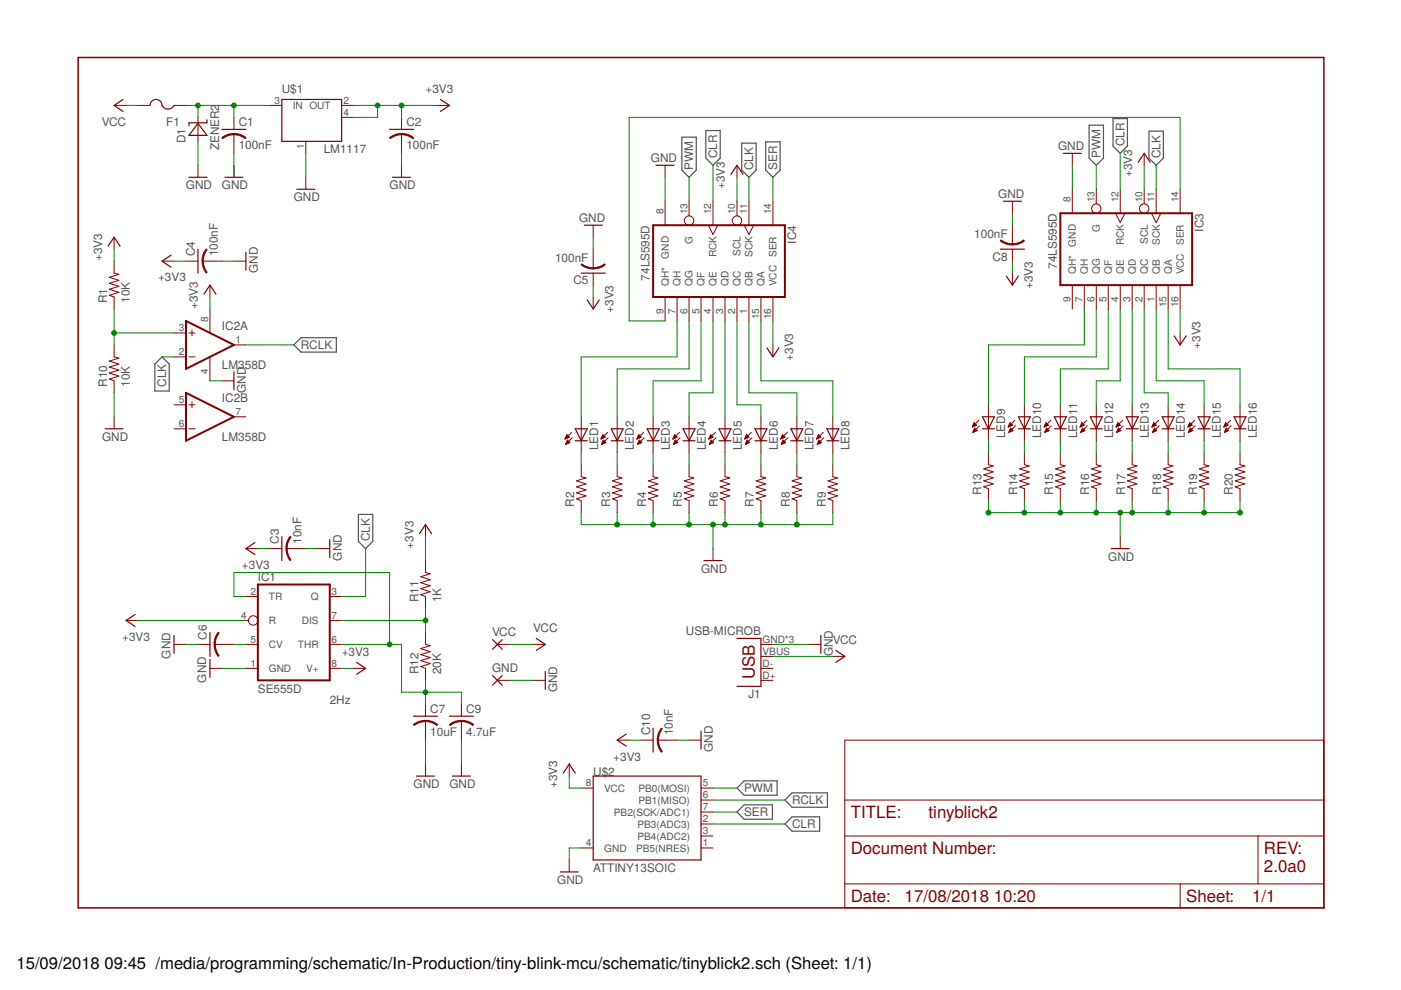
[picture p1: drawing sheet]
<svg xmlns="http://www.w3.org/2000/svg" width="297mm" height="210mm" viewBox="0 0 297 210" stroke-linecap="round" stroke-linejoin="round" font-family="sans-serif">
<defs><g id="words">
<g font-size="3.6" fill="#800000">
<text x="160.1" y="144" transform="rotate(-90 160.1 144)">USB</text>
<text x="180.4" y="173.4">TITLE:</text>
<text x="196.9" y="173.4">tinyblick2</text>
<text x="180.4" y="181.1">Document Number:</text>
<text x="268" y="184.9">2.0a0</text>
<text x="268" y="181.1">REV:</text>
<text x="180.4" y="191.2">Date:</text>
<text x="191.8" y="191.2">17/08/2018</text>
<text x="210.7" y="191.2">10:20</text>
<text x="251.5" y="191.2">Sheet:</text>
<text x="265.4" y="191.2">1/1</text>
</g>
<g font-size="3.5">
<text x="3.5" y="205.4">15/09/2018</text>
<text x="22.2" y="205.4">09:45 /media/programming/schematic/In-Production/tiny-blink-mcu/schematic/tinyblick2.sch (Sheet: 1/1)</text>
</g>
<g font-size="2.5" fill="#505050">
<text x="59.7" y="19.8">U$1</text>
<text x="90.2" y="19.8">+3V3</text>
<text x="21.6" y="26.7">VCC</text>
<text x="35.2" y="26.7">F1</text>
<text x="50.6" y="26.8">C1</text>
<text x="86.2" y="26.8">C2</text>
<text x="39.3" y="30.4" transform="rotate(-90 39.3 30.4)">D1</text>
<text x="46.5" y="31.9" transform="rotate(-90 46.5 31.9)">ZENER2</text>
<text x="50.6" y="31.6">100nF</text>
<text x="68.6" y="32.5">LM1117</text>
<text x="86.2" y="31.6">100nF</text>
<text x="138" y="34.3">GND</text>
<text x="152.1" y="33.5" transform="rotate(-90 152.1 33.5)">CLR</text>
<text x="224.3" y="31.7">GND</text>
<text x="233.3" y="33.5" transform="rotate(-90 233.3 33.5)">PWM</text>
<text x="238.4" y="31" transform="rotate(-90 238.4 31)">CLR</text>
<text x="246" y="33.5" transform="rotate(-90 246 33.5)">CLK</text>
<text x="39.4" y="40.1">GND</text>
<text x="47" y="40.1">GND</text>
<text x="82.6" y="40.1">GND</text>
<text x="147" y="36.1" transform="rotate(-90 147 36.1)">PWM</text>
<text x="153.7" y="40.1" transform="rotate(-90 153.7 40.1)">+3V3</text>
<text x="159.7" y="36.1" transform="rotate(-90 159.7 36.1)">CLK</text>
<text x="164.8" y="36.1" transform="rotate(-90 164.8 36.1)">SER</text>
<text x="211.7" y="41.9">GND</text>
<text x="240.1" y="37.6" transform="rotate(-90 240.1 37.6)">+3V3</text>
<text x="62.3" y="42.7">GND</text>
<text x="122.8" y="47">GND</text>
<text x="168.8" y="51.6" transform="rotate(-90 168.8 51.6)">IC4</text>
<text x="206.6" y="50.4">100nF</text>
<text x="255.2" y="49.1" transform="rotate(-90 255.2 49.1)">IC3</text>
<text x="21.7" y="55.4" transform="rotate(-90 21.7 55.4)">+3V3</text>
<text x="33.5" y="59.7">+3V3</text>
<text x="41.3" y="54.3" transform="rotate(-90 41.3 54.3)">C4</text>
<text x="46.2" y="54.3" transform="rotate(-90 46.2 54.3)">100nF</text>
<text x="54.7" y="57.9" transform="rotate(-90 54.7 57.9)">GND</text>
<text x="117.7" y="55.5">100nF</text>
<text x="137.7" y="59.5" transform="rotate(-90 137.7 59.5)">74LS595D</text>
<text x="210.4" y="55.2">C8</text>
<text x="224.1" y="57" transform="rotate(-90 224.1 57)">74LS595D</text>
<text x="22.7" y="64.3" transform="rotate(-90 22.7 64.3)">R1</text>
<text x="27.5" y="64.3" transform="rotate(-90 27.5 64.3)">10K</text>
<text x="42" y="65.5" transform="rotate(-90 42 65.5)">+3V3</text>
<text x="121.6" y="60.3">C5</text>
<text x="219" y="61.3" transform="rotate(-90 219 61.3)">+3V3</text>
<text x="47" y="70">IC2A</text>
<text x="130.1" y="66.3" transform="rotate(-90 130.1 66.3)">+3V3</text>
<text x="63.8" y="74">RCLK</text>
<text x="168.2" y="76.5" transform="rotate(-90 168.2 76.5)">+3V3</text>
<text x="254.5" y="74" transform="rotate(-90 254.5 74)">+3V3</text>
<text x="22.7" y="82" transform="rotate(-90 22.7 82)">R10</text>
<text x="27.5" y="82" transform="rotate(-90 27.5 82)">10K</text>
<text x="35.2" y="82" transform="rotate(-90 35.2 82)">CLK</text>
<text x="47" y="78.2">LM358D</text>
<text x="52.1" y="83.3" transform="rotate(-90 52.1 83.3)">GND</text>
<text x="47" y="85.2">IC2B</text>
<text x="21.7" y="93.5">GND</text>
<text x="47" y="93.5">LM358D</text>
<text x="126.8" y="95.5" transform="rotate(-90 126.8 95.5)">LED1</text>
<text x="134.4" y="95.5" transform="rotate(-90 134.4 95.5)">LED2</text>
<text x="142" y="95.5" transform="rotate(-90 142 95.5)">LED3</text>
<text x="149.6" y="95.5" transform="rotate(-90 149.6 95.5)">LED4</text>
<text x="157.3" y="95.5" transform="rotate(-90 157.3 95.5)">LED5</text>
<text x="164.9" y="95.5" transform="rotate(-90 164.9 95.5)">LED6</text>
<text x="172.5" y="95.5" transform="rotate(-90 172.5 95.5)">LED7</text>
<text x="180.1" y="95.5" transform="rotate(-90 180.1 95.5)">LED8</text>
<text x="213.1" y="92.9" transform="rotate(-90 213.1 92.9)">LED9</text>
<text x="220.8" y="92.9" transform="rotate(-90 220.8 92.9)">LED10</text>
<text x="228.4" y="92.9" transform="rotate(-90 228.4 92.9)">LED11</text>
<text x="236" y="92.9" transform="rotate(-90 236 92.9)">LED12</text>
<text x="243.6" y="92.9" transform="rotate(-90 243.6 92.9)">LED13</text>
<text x="251.2" y="92.9" transform="rotate(-90 251.2 92.9)">LED14</text>
<text x="258.8" y="92.9" transform="rotate(-90 258.8 92.9)">LED15</text>
<text x="266.5" y="92.9" transform="rotate(-90 266.5 92.9)">LED16</text>
<text x="121.7" y="107.4" transform="rotate(-90 121.7 107.4)">R2</text>
<text x="129.4" y="107.4" transform="rotate(-90 129.4 107.4)">R3</text>
<text x="137" y="107.4" transform="rotate(-90 137 107.4)">R4</text>
<text x="144.6" y="107.4" transform="rotate(-90 144.6 107.4)">R5</text>
<text x="152.2" y="107.4" transform="rotate(-90 152.2 107.4)">R6</text>
<text x="159.8" y="107.4" transform="rotate(-90 159.8 107.4)">R7</text>
<text x="167.4" y="107.4" transform="rotate(-90 167.4 107.4)">R8</text>
<text x="175.1" y="107.4" transform="rotate(-90 175.1 107.4)">R9</text>
<text x="208.1" y="104.9" transform="rotate(-90 208.1 104.9)">R13</text>
<text x="215.7" y="104.9" transform="rotate(-90 215.7 104.9)">R14</text>
<text x="223.3" y="104.9" transform="rotate(-90 223.3 104.9)">R15</text>
<text x="230.9" y="104.9" transform="rotate(-90 230.9 104.9)">R16</text>
<text x="238.6" y="104.9" transform="rotate(-90 238.6 104.9)">R17</text>
<text x="246.2" y="104.9" transform="rotate(-90 246.2 104.9)">R18</text>
<text x="253.8" y="104.9" transform="rotate(-90 253.8 104.9)">R19</text>
<text x="261.4" y="104.9" transform="rotate(-90 261.4 104.9)">R20</text>
<text x="59.1" y="115.3" transform="rotate(-90 59.1 115.3)">C3</text>
<text x="63.9" y="115.3" transform="rotate(-90 63.9 115.3)">10nF</text>
<text x="72.4" y="118.8" transform="rotate(-90 72.4 118.8)">GND</text>
<text x="78.4" y="114.8" transform="rotate(-90 78.4 114.8)">CLK</text>
<text x="87.7" y="116.3" transform="rotate(-90 87.7 116.3)">+3V3</text>
<text x="235" y="118.8">GND</text>
<text x="51.3" y="120.6">+3V3</text>
<text x="54.7" y="123.2">IC1</text>
<text x="148.6" y="121.4">GND</text>
<text x="88.7" y="127.7" transform="rotate(-90 88.7 127.7)">R11</text>
<text x="93.5" y="127.7" transform="rotate(-90 93.5 127.7)">1K</text>
<text x="25.9" y="135.9">+3V3</text>
<text x="43.9" y="135.6" transform="rotate(-90 43.9 135.6)">C6</text>
<text x="104.3" y="134.8">VCC</text>
<text x="113.1" y="134.1">VCC</text>
<text x="145.4" y="134.6">USB-MICROB</text>
<text x="176.6" y="136.6">VCC</text>
<text x="36.1" y="139.6" transform="rotate(-90 36.1 139.6)">GND</text>
<text x="72.4" y="139.2">+3V3</text>
<text x="88.7" y="143" transform="rotate(-90 88.7 143)">R12</text>
<text x="93.5" y="143" transform="rotate(-90 93.5 143)">20K</text>
<text x="104.3" y="142.4">GND</text>
<text x="176.6" y="139.2" transform="rotate(-90 176.6 139.2)">GND</text>
<text x="43.7" y="144.7" transform="rotate(-90 43.7 144.7)">GND</text>
<text x="54.7" y="146.9">SE555D</text>
<text x="69.9" y="149.3">2Hz</text>
<text x="118.2" y="146.8" transform="rotate(-90 118.2 146.8)">GND</text>
<text x="158.7" y="147.9">J1</text>
<text x="91.2" y="151.2">C7</text>
<text x="98.9" y="151.2">C9</text>
<text x="137.8" y="155.9" transform="rotate(-90 137.8 155.9)">C10</text>
<text x="142.7" y="155.9" transform="rotate(-90 142.7 155.9)">10nF</text>
<text x="91.2" y="156">10uF</text>
<text x="98.9" y="156">4.7uF</text>
<text x="130" y="161.3">+3V3</text>
<text x="151.2" y="159.5" transform="rotate(-90 151.2 159.5)">GND</text>
<text x="87.7" y="167.1">GND</text>
<text x="95.3" y="167.1">GND</text>
<text x="118.2" y="167.1" transform="rotate(-90 118.2 167.1)">+3V3</text>
<text x="125.8" y="164.6">U$2</text>
<text x="157.8" y="168">PWM</text>
<text x="157.8" y="173.1">SER</text>
<text x="167.9" y="170.5">RCLK</text>
<text x="167.9" y="175.6">CLR</text>
<text x="125.8" y="184.9">ATTINY13SOIC</text>
<text x="118.2" y="187.4">GND</text>
</g>
<g font-size="2.1" fill="#505050">
<text x="58.2" y="22">3</text>
<text x="62.1" y="23.1">IN OUT</text>
<text x="72.8" y="22">2</text>
<text x="72.8" y="24.5">4</text>
<text x="64.5" y="31.5" transform="rotate(-90 64.5 31.5)">1</text>
<text x="140.7" y="45.4" transform="rotate(-90 140.7 45.4)">8</text>
<text x="145.7" y="45.4" transform="rotate(-90 145.7 45.4)">13</text>
<text x="150.8" y="45.4" transform="rotate(-90 150.8 45.4)">12</text>
<text x="155.9" y="45.4" transform="rotate(-90 155.9 45.4)">10</text>
<text x="158.4" y="45.4" transform="rotate(-90 158.4 45.4)">11</text>
<text x="163.5" y="45.4" transform="rotate(-90 163.5 45.4)">14</text>
<text x="227" y="42.9" transform="rotate(-90 227 42.9)">8</text>
<text x="232.1" y="42.9" transform="rotate(-90 232.1 42.9)">13</text>
<text x="237.2" y="42.9" transform="rotate(-90 237.2 42.9)">12</text>
<text x="242.2" y="42.9" transform="rotate(-90 242.2 42.9)">10</text>
<text x="244.8" y="42.9" transform="rotate(-90 244.8 42.9)">11</text>
<text x="249.9" y="42.9" transform="rotate(-90 249.9 42.9)">14</text>
<text x="146.9" y="51.8" transform="rotate(-90 146.9 51.8)">G</text>
<text x="228.1" y="52.3" transform="rotate(-90 228.1 52.3)">GND</text>
<text x="233.2" y="49.2" transform="rotate(-90 233.2 49.2)">G</text>
<text x="238.3" y="52" transform="rotate(-90 238.3 52)">RCK</text>
<text x="243.4" y="51.7" transform="rotate(-90 243.4 51.7)">SCL</text>
<text x="245.9" y="51.9" transform="rotate(-90 245.9 51.9)">SCK</text>
<text x="251" y="51.9" transform="rotate(-90 251 51.9)">SER</text>
<text x="141.8" y="54.8" transform="rotate(-90 141.8 54.8)">GND</text>
<text x="151.9" y="54.5" transform="rotate(-90 151.9 54.5)">RCK</text>
<text x="157" y="54.2" transform="rotate(-90 157 54.2)">SCL</text>
<text x="159.6" y="54.5" transform="rotate(-90 159.6 54.5)">SCK</text>
<text x="164.6" y="54.5" transform="rotate(-90 164.6 54.5)">SER</text>
<text x="228.1" y="58.1" transform="rotate(-90 228.1 58.1)">QH*</text>
<text x="230.7" y="58.1" transform="rotate(-90 230.7 58.1)">QH</text>
<text x="233.2" y="58.1" transform="rotate(-90 233.2 58.1)">QG</text>
<text x="235.7" y="58.1" transform="rotate(-90 235.7 58.1)">QF</text>
<text x="238.3" y="58.1" transform="rotate(-90 238.3 58.1)">QE</text>
<text x="240.8" y="58.1" transform="rotate(-90 240.8 58.1)">QD</text>
<text x="243.4" y="58.1" transform="rotate(-90 243.4 58.1)">QC</text>
<text x="245.9" y="58.1" transform="rotate(-90 245.9 58.1)">QB</text>
<text x="248.4" y="58.1" transform="rotate(-90 248.4 58.1)">QA</text>
<text x="251" y="58.1" transform="rotate(-90 251 58.1)">VCC</text>
<text x="141.8" y="60.6" transform="rotate(-90 141.8 60.6)">QH*</text>
<text x="144.3" y="60.6" transform="rotate(-90 144.3 60.6)">QH</text>
<text x="146.9" y="60.6" transform="rotate(-90 146.9 60.6)">QG</text>
<text x="149.4" y="60.6" transform="rotate(-90 149.4 60.6)">QF</text>
<text x="151.9" y="60.6" transform="rotate(-90 151.9 60.6)">QE</text>
<text x="154.5" y="60.6" transform="rotate(-90 154.5 60.6)">QD</text>
<text x="157" y="60.6" transform="rotate(-90 157 60.6)">QC</text>
<text x="159.5" y="60.6" transform="rotate(-90 159.5 60.6)">QB</text>
<text x="162.1" y="60.6" transform="rotate(-90 162.1 60.6)">QA</text>
<text x="164.6" y="60.6" transform="rotate(-90 164.6 60.6)">VCC</text>
<text x="227" y="64" transform="rotate(-90 227 64)">9</text>
<text x="229.5" y="64" transform="rotate(-90 229.5 64)">7</text>
<text x="232.1" y="64" transform="rotate(-90 232.1 64)">6</text>
<text x="234.6" y="64" transform="rotate(-90 234.6 64)">5</text>
<text x="237.2" y="64" transform="rotate(-90 237.2 64)">4</text>
<text x="239.7" y="64" transform="rotate(-90 239.7 64)">3</text>
<text x="242.2" y="64" transform="rotate(-90 242.2 64)">2</text>
<text x="244.8" y="64" transform="rotate(-90 244.8 64)">1</text>
<text x="247.3" y="65.1" transform="rotate(-90 247.3 65.1)">15</text>
<text x="249.9" y="65.1" transform="rotate(-90 249.9 65.1)">16</text>
<text x="37.9" y="70.2">3</text>
<text x="44.2" y="68.3" transform="rotate(-90 44.2 68.3)">8</text>
<text x="140.7" y="66.5" transform="rotate(-90 140.7 66.5)">9</text>
<text x="143.2" y="66.5" transform="rotate(-90 143.2 66.5)">7</text>
<text x="145.7" y="66.5" transform="rotate(-90 145.7 66.5)">6</text>
<text x="148.3" y="66.5" transform="rotate(-90 148.3 66.5)">5</text>
<text x="150.8" y="66.5" transform="rotate(-90 150.8 66.5)">4</text>
<text x="153.4" y="66.5" transform="rotate(-90 153.4 66.5)">3</text>
<text x="155.9" y="66.5" transform="rotate(-90 155.9 66.5)">2</text>
<text x="158.4" y="66.5" transform="rotate(-90 158.4 66.5)">1</text>
<text x="161" y="67.7" transform="rotate(-90 161 67.7)">15</text>
<text x="163.5" y="67.7" transform="rotate(-90 163.5 67.7)">16</text>
<text x="37.9" y="75.3">2</text>
<text x="49.9" y="72.8">1</text>
<text x="44.2" y="79.2" transform="rotate(-90 44.2 79.2)">4</text>
<text x="37.9" y="85.5">5</text>
<text x="49.9" y="88">7</text>
<text x="37.9" y="90.6">6</text>
<text x="51.1" y="131.2">4</text>
<text x="53.1" y="126.1">2</text>
<text x="57" y="127.2">TR</text>
<text x="65.9" y="127.2">Q</text>
<text x="70.3" y="126.1">3</text>
<text x="70.3" y="131.2">7</text>
<text x="53.1" y="136.3">5</text>
<text x="57" y="132.3">R</text>
<text x="57" y="137.4">CV</text>
<text x="63.2" y="137.4">THR</text>
<text x="64" y="132.3">DIS</text>
<text x="70.3" y="136.3">6</text>
<text x="161.7" y="136.3">GND*3</text>
<text x="53.1" y="141.3">1</text>
<text x="57" y="142.5">GND</text>
<text x="64.9" y="142.5">V+</text>
<text x="70.3" y="141.3">8</text>
<text x="161.7" y="143.9">D+</text>
<text x="161.7" y="141.3">D-</text>
<text x="161.7" y="138.8">VBUS</text>
<text x="124.2" y="166.7">8</text>
<text x="128.1" y="167.9">VCC</text>
<text x="135.4" y="167.9">PB0(MOSI)</text>
<text x="149" y="166.7">5</text>
<text x="130.2" y="172.9">PB2(SCK/ADC1)</text>
<text x="135.4" y="170.4">PB1(MISO)</text>
<text x="149" y="169.3">6</text>
<text x="149" y="171.8">7</text>
<text x="124.2" y="179.4">4</text>
<text x="135.1" y="175.5">PB3(ADC3)</text>
<text x="135.1" y="178">PB4(ADC2)</text>
<text x="149" y="179.4">1</text>
<text x="149" y="174.4">2</text>
<text x="149" y="176.9">3</text>
<text x="128.1" y="180.6">GND</text>
<text x="134.9" y="180.6">PB5(NRES)</text>
</g>
</g></defs>
<g fill="none" stroke="#505050" stroke-width=".25">
<path d="M144.6 29.1h3v7l-1.5 1.5-1.5-1.5zM149.6 27.7h3.1v5.8l-1.5 1.6-1.6-1.6zM157.3 30.4h3v5.7l-1.5 1.5-1.5-1.5zM162.3 30.1h3.1v6l-1.5 1.5-1.6-1.5zM230.9 26.5h3.1v7l-1.6 1.6-1.5-1.6zM236 25.1h3v5.9l-1.5 1.5-1.5-1.5zM243.6 27.8h3.1v5.7l-1.6 1.6-1.5-1.6zM34.4 75.7l1.5 1.5v5.7h-3.1v-5.7zM62.3 73.1l1.5-1.5h7.5v3.1h-7.5zM76 109.1h3v5.7l-1.5 1.5-1.5-1.5zM156.3 172.2l1.5-1.6h6v3.1h-6zM156.3 167.1l1.5-1.5h7v3h-7z"/>
<path d="M166.4 169.6l1.5-1.5h7.5v3.1h-7.5zM166.4 174.7l1.5-1.5h5.9v3h-5.9z"/>
</g>
<path d="M138.5 47.8h27.9v15.2h-27.9zM224.8 45.2h28v15.3h-28zM39.4 68.1l10.2 5-10.2 5.1zM39.4 83.3l10.2 5.1-10.2 5.1zM54.7 123.9h15.2v20.4h-15.2z" fill="none" stroke="#800000" stroke-width=".42"/>
<g fill="none" stroke="#800000" stroke-width=".21">
<path d="M24.2 22.4h2.5M29.3 22.4h2.5M36.9 22.4h2.5M42 24.9v5.1M42 35.1v2.5M49.6 24.9v2.5M49.6 28.4v4.1M49.6 35.1v2.5M57.2 22.4h2.6M64.8 30v2.5M64.8 37.6v2.5M72.4 22.4h2.6"/>
<path d="M72.4 24.9h2.6M85.1 24.9v2.5M85.1 28.4v4.1M85.1 35.1v2.5M92.8 22.4h2.5M141 35.1v2.5M156.3 35.1v2.5M227.4 32.5v2.6M242.6 32.5v2.6M24.2 55.4v2.5l1 .3-2 .6 2 .6-2 .7 2 .6-2 .6 2 .7-2 .6 1 .4v2.5M24.2 50.3v2.5M34.4 55.4h2.5"/>
<path d="M39.4 55.4h2.6M43 55.4h4.1M49.6 55.4h2.5M125.8 47.8v2.5M125.8 52.8v4.1M125.8 57.9v2.6M141 42.7v5.1M146.1 42.7v3.1M150.2 47.8l1 1.9 1-1.9M151.2 42.7v5.1M156.3 42.7v3.1M157.8 47.8l1 1.9 1-1.9"/>
<path d="M158.8 42.7v5.1M163.9 42.7v5.1M214.7 42.7v2.5M214.7 47.8v4M214.7 52.8v2.6M214.7 57.9v2.6M227.4 40.1v5.1M232.4 40.1v3.1M236.5 45.2l1 2 1-2M237.5 40.1v5.1M242.6 40.1v3.1M244.1 45.2l1 2 1-2"/>
<path d="M245.1 40.1v5.1M250.2 40.1v5.1M24.2 73.1v2.6l1 .2-2 .7 2 .6-2 .6 2 .7-2 .6 2 .6-2 .7 1 .4v2.5M36.9 70.6h2.5M36.9 75.7h2.5M40.1 70.6h1.2M40.1 75.7h1.2M40.7 70v1.2M44.5 60.5v2.5M44.5 65.5v5.1M44.5 75.7v5.1M49.6 73.1h2.5"/>
<path d="M125.8 63v2.5M141 63v5.1M143.6 63v5.1M146.1 63v5.1M148.6 63v5.1M151.2 63v5.1M153.7 63v5.1M156.3 63v5.1M158.8 63v5.1M161.3 63v5.1M163.9 63v5.1M163.9 73.1v2.6"/>
<path d="M227.4 60.5v5M229.9 60.5v5M232.4 60.5v5M235 60.5v5M237.5 60.5v5M240.1 60.5v5M242.6 60.5v5M245.1 60.5v5M247.7 60.5v5M250.2 60.5v5M250.2 70.6v2.5M24.2 88.4v2.5"/>
<path d="M36.9 85.8h2.5M36.9 90.9h2.5M40.1 85.8h1.2M40.1 90.9h1.2M40.7 85.2v1.3M47.1 80.8h2.5M49.6 88.4h2.5M119.8 93.1h.1M119.9 92.9h.2M119.9 92.8h.5M120 94.1h.1M120 92.7h.7"/>
<path d="M120 92.6h.6M120 94h.4M120.1 93.9h.5M120.1 92.5h.4M120.1 92.3h.2M120.1 93.8h.7M120.2 92.2h.1M120.2 93.7h.4M120.2 93.5h.3M120.3 93.4h.1M120.3 93.3l.5 .5-.9 .4zM120.7 92.7l-.5-.5-.4 .9"/>
<path d="M120.7 92.7l-.9 .4M121.2 91.7l-1.4 1.4M121.3 92.8l-1.4 1.4M123.2 88.4v7.6M123.2 98.5v2.6l1 .2-2 .7 2 .6-2 .6 2 .7-2 .6 2 .6-2 .7 1 .4v2.5M127.4 93.1h.1M127.5 92.9h.2M127.5 92.8h.5M127.6 94.1h.1M127.6 92.7h.7M127.6 92.6h.6M127.6 94h.4"/>
<path d="M127.7 92.5h.4M127.7 93.9h.6M127.7 92.3h.3M127.7 93.8h.7M127.8 92.2h.1M127.8 93.7h.5M127.8 92.2l.5 .5-.9 .4zM127.8 93.5h.3M127.9 93.4h.1M127.9 93.3l.5 .5-.8 .4zM128.8 91.7l-1.4 1.4M128.9 92.8l-1.3 1.4"/>
<path d="M130.9 88.4v7.6M130.9 98.5v2.6l1 .2-2.1 .7 2.1 .6-2.1 .6 2.1 .7-2.1 .6 2.1 .6-2.1 .7 1.1 .4v2.5M135 93.1h.1M135.1 92.9h.2M135.1 92.8h.5M135.2 94.1h.1M135.2 92.7h.7M135.3 92.6h.5M135.3 94h.3M135.3 92.5h.4M135.3 93.9h.6M135.4 92.3h.2"/>
<path d="M135.4 93.8h.6M135.4 92.2h.1M135.4 93.7h.5M135.4 92.2l.5 .5-.9 .4zM135.5 93.5h.3M135.5 93.4h.2M135.6 93.3l.5 .5-.9 .4zM136.4 91.7l-1.4 1.4M136.6 92.8l-1.4 1.4M138.5 88.4v7.6M138.5 98.5v2.6l1 .2-2 .7 2 .6-2 .6 2 .7-2 .6 2 .6-2 .7 1 .4v2.5M142.7 93.1h.1"/>
<path d="M142.7 92.9h.3M142.8 92.8h.5M142.8 92.7h.7M142.8 94.1h.1M142.9 92.6h.5M142.9 94h.3M142.9 92.5h.4M142.9 93.9h.6M143 92.3h.2M143 93.8h.6M143 92.2h.1M143 93.7h.5"/>
<path d="M143.1 93.5h.3M143.1 93.4h.2M143.2 93.3l.5 .5-.9 .4zM143.6 92.7l-.6-.5-.3 .9M143.6 92.7l-.9 .4M144.1 91.7l-1.4 1.4M144.2 92.8l-1.4 1.4M146.1 88.4v7.6M146.1 98.5v2.6l1 .2-2 .7 2 .6-2 .6 2 .7-2 .6 2 .6-2 .7 1 .4v2.5M150.3 93.1h.1M150.3 92.9h.3M150.4 92.8h.5"/>
<path d="M150.4 92.7h.8M150.4 94.1h.2M150.5 92.6h.6M150.5 94h.4M150.5 92.5h.4M150.5 93.9h.6M150.6 92.3h.2M150.6 93.8h.7M150.6 92.2h.1M150.6 93.7h.5M150.7 93.5h.3M150.7 93.4h.2"/>
<path d="M150.8 93.3l.5 .5-.9 .4zM151.2 92.7l-.5-.5-.4 .9M151.2 92.7l-.9 .4M151.7 91.7l-1.4 1.4M151.8 92.8l-1.4 1.4M153.7 98.5v2.6l1 .2-2 .7 2 .6-2 .6 2 .7-2 .6 2 .6-2 .7 1 .4v2.5M153.7 88.4v7.6M157.9 93.1h.1M157.9 92.9h.3M158 92.8h.5M158.1 92.7h.7M158.1 94.1h.1"/>
<path d="M158.1 92.6h.6M158.1 94h.4M158.2 92.5h.4M158.2 93.9h.5M158.2 93.8h.7M158.2 92.3h.2M158.3 92.2h.1M158.3 93.7h.4M158.3 92.2l.5 .5-.9 .4zM158.3 93.5h.3M158.4 93.4h.1M158.4 93.3l.5 .5-.9 .4z"/>
<path d="M159.3 91.7l-1.4 1.4M159.4 92.8l-1.4 1.4M161.3 88.4v7.6M161.3 98.5v2.6l1 .2-2 .7 2 .6-2 .6 2 .7-2 .6 2 .6-2 .7 1 .4v2.5M165.5 93.1h.1M165.6 92.9h.2M165.6 92.8h.5M165.7 92.7h.7M165.7 94.1h.1M165.7 92.6h.6M165.7 94h.4M165.8 92.5h.4"/>
<path d="M165.8 93.9h.6M165.8 93.8h.7M165.8 92.3h.3M165.9 92.2h.1M165.9 93.7h.5M165.9 92.2l.5 .5-.9 .4zM165.9 93.5h.3M166 93.4h.1M166 93.3l.5 .5-.8 .4zM166.9 91.7l-1.4 1.4M167 92.8l-1.3 1.4M169 88.4v7.6"/>
<path d="M169 98.5v2.6l1 .2-2.1 .7 2.1 .6-2.1 .6 2.1 .7-2.1 .6 2.1 .6-2.1 .7 1.1 .4v2.5M173.1 93.1h.1M173.2 92.9h.2M173.2 92.8h.5M173.3 92.7h.7M173.3 94.1h.1M173.3 94h.4M173.4 92.6h.5M173.4 92.5h.4M173.4 93.9h.6M173.4 93.8h.7M173.5 92.3h.2"/>
<path d="M173.5 92.2h.1M173.5 93.7h.5M173.5 93.5h.4M173.6 93.4h.1M173.7 93.3l.5 .5-.9 .4zM174 92.7l-.5-.5-.4 .9M174 92.7l-.9 .4M174.5 91.7l-1.4 1.4M174.7 92.8l-1.4 1.4M176.6 88.4v7.6M176.6 98.5v2.6l1 .2-2 .7 2 .6-2 .6 2 .7-2 .6 2 .6-2 .7 1 .4v2.5M206.1 90.5h.1"/>
<path d="M206.2 90.4h.2M206.2 90.3h.5M206.3 90.2h.7M206.3 91.6h.1M206.4 90h.5M206.4 91.5h.3M206.4 89.9h.4M206.4 91.4h.6M206.5 89.8h.2M206.5 91.2h.6M206.5 91.1h.5M206.5 89.6l.5 .5-.9 .4z"/>
<path d="M206.5 89.7h.1M206.6 91h.3M206.6 90.9h.2M206.7 90.8l.5 .5-.9 .4zM207.5 89.1l-1.4 1.4M207.7 90.3l-1.4 1.4M209.6 85.8v7.7M209.6 96v2.5l1 .3-2 .6 2 .7-2 .6 2 .6-2 .7 2 .6-2 .6 1 .4v2.6M213.8 90.5h.1M213.8 90.4h.3M213.9 90.3h.4M213.9 90.2h.7"/>
<path d="M213.9 91.6h.1M214 90h.5M214 91.5h.3M214 91.4h.6M214 89.9h.4M214.1 89.8h.2M214.1 91.2h.6M214.1 91.1h.5M214.1 89.7h.1M214.1 89.6l.6 .5-.9 .4zM214.2 91h.3M214.2 90.9h.2"/>
<path d="M214.3 90.8l.5 .5-.9 .4zM215.2 89.1l-1.4 1.4M215.3 90.3l-1.4 1.4M217.2 85.8v7.7M217.2 96v2.5l1 .3-2 .6 2 .7-2 .6 2 .6-2 .7 2 .6-2 .6 1 .4v2.6M221.4 90.5h.1M221.4 90.4h.3M221.5 90.3h.5M221.6 90.2h.6M221.6 91.6h.1M221.6 90h.6M221.6 91.5h.3"/>
<path d="M221.6 91.4h.6M221.7 89.9h.4M221.7 89.8h.2M221.7 91.2h.7M221.7 89.7h.1M221.7 91.1h.5M221.8 91h.3M221.8 90.9h.2M221.9 90.8l.5 .5-.9 .4zM222.3 90.1l-.5-.5-.4 .9M222.3 90.1l-.9 .4M222.8 89.1l-1.4 1.4"/>
<path d="M222.9 90.3l-1.4 1.4M224.8 85.8v7.7M224.8 96v2.5l1 .3-2 .6 2 .7-2 .6 2 .6-2 .7 2 .6-2 .6 1 .4v2.6M229 90.5h.1M229.1 90.4h.2M229.1 90.3h.5M229.2 91.6h.1M229.2 90.2h.6M229.2 90h.6M229.2 91.5h.4M229.3 89.9h.4M229.3 91.4h.5"/>
<path d="M229.3 89.8h.3M229.3 91.2h.7M229.4 89.7h.1M229.4 91.1h.5M229.4 89.6l.5 .5-.9 .4zM229.4 91h.3M229.5 90.9h.1M229.5 90.8l.5 .5-.9 .4zM230.4 89.1l-1.4 1.4M230.5 90.3l-1.4 1.4M232.4 85.8v7.7M232.4 96v2.5l1 .3-2 .6 2 .7-2 .6 2 .6-2 .7 2 .6-2 .6 1 .4v2.6"/>
<path d="M236.6 90.5h.1M236.7 90.4h.2M236.7 90.3h.5M236.8 91.6h.1M236.8 90.2h.7M236.8 90h.6M236.8 91.5h.4M236.9 89.9h.4M236.9 91.4h.5M236.9 89.8h.3M236.9 91.2h.7M237 89.7h.1"/>
<path d="M237 91.1h.5M237 89.6l.5 .5-.9 .4zM237 91h.4M237.1 90.9h.1M237.6 91.3l-.5-.5-.4 .9M237.6 91.3l-.9 .4M238 89.1l-1.4 1.4M238.1 90.3l-1.4 1.4M240.1 85.8v7.7M240.1 96v2.5l1 .3-2.1 .6 2.1 .7-2.1 .6 2.1 .6-2.1 .7 2.1 .6-2.1 .6 1.1 .4v2.6M244.2 90.5h.1M244.3 90.4h.2"/>
<path d="M244.3 90.3h.5M244.4 90.2h.7M244.4 91.6h.1M244.5 90h.5M244.5 91.5h.3M244.5 89.9h.4M244.5 91.4h.6M244.6 89.8h.2M244.6 91.2h.6M244.6 89.7h.1M244.6 91.1h.5M244.6 89.6l.5 .5-.9 .4z"/>
<path d="M244.7 91h.3M244.7 90.9h.2M244.8 90.8l.5 .5-.9 .4zM245.6 89.1l-1.4 1.4M245.8 90.3l-1.4 1.4M247.7 85.8v7.7M247.7 96v2.5l1 .3-2 .6 2 .7-2 .6 2 .6-2 .7 2 .6-2 .6 1 .4v2.6M251.9 90.5h.1M251.9 90.4h.3M252 90.3h.4M252 90.2h.7M252 91.6h.1"/>
<path d="M252.1 90h.5M252.1 91.5h.3M252.1 89.9h.4M252.1 91.4h.6M252.2 89.8h.2M252.2 91.2h.6M252.2 89.7h.1M252.2 91.1h.5M252.3 91h.3M252.3 90.9h.2M252.4 90.8l.5 .5-.9 .4zM252.8 90.1l-.6-.5-.3 .9"/>
<path d="M252.8 90.1l-.9 .4M253.3 89.1l-1.4 1.4M253.4 90.3l-1.4 1.4M255.3 85.8v7.7M255.3 96v2.5l1 .3-2 .6 2 .7-2 .6 2 .6-2 .7 2 .6-2 .6 1 .4v2.6M259.5 90.5h.1M259.5 90.4h.3M259.6 90.3h.5M259.6 90.2h.7M259.6 91.6h.2M259.7 90h.6M259.7 91.5h.3"/>
<path d="M259.7 89.9h.4M259.7 91.4h.6M259.8 89.8h.2M259.8 91.2h.7M259.8 89.7h.1M259.8 91.1h.5M259.9 89.6l.5 .5-.9 .4zM259.9 91h.3M259.9 90.9h.2M260 90.8l.5 .5-.9 .4zM260.9 89.1l-1.4 1.4M261 90.3l-1.4 1.4"/>
<path d="M262.9 85.8v7.7M262.9 96v2.5l1 .3-2 .6 2 .7-2 .6 2 .6-2 .7 2 .6-2 .6 1 .4v2.6M52.1 116.3h2.6M57.2 116.3h2.6M60.8 116.3h4M67.4 116.3h2.5M90.2 118.9v2.5l1 .2-2 .7 2 .6-2 .6 2 .7-2 .6 2 .7-2 .6 1 .4v2.5M90.2 111.2v2.6M151.2 116.3v2.6M237.5 113.8v2.5M26.7 131.6h2.6M36.9 136.6h2.5"/>
<path d="M42 136.6h2.5M45.5 136.6h4.1M52.1 126.5h2.6M52.1 131.6h.6M52.1 136.6h2.6M69.9 126.5h2.5M69.9 131.6h2.5M69.9 136.6h2.5M90.2 134.1v2.5l1 .3-2 .6 2 .7-2 .6 2 .6-2 .7 2 .6-2 .6 1 .4v2.6M105.5 136.6h2.5M113.1 136.6h2.5M161.3 136.6h2.6"/>
<path d="M161.3 139.2h2.6M171.5 136.6h2.5M176.6 139.2h2.5M44.5 141.7h2.6M52.1 141.7h2.6M69.9 141.7h2.5M75 141.7h2.5M90.2 149.3v2.5M90.2 152.9v4M97.8 149.3v2.5M97.8 152.9v4M105.5 144.3h2.5"/>
<path d="M113.1 144.3h2.5M130.9 156.9h2.5M135.9 156.9h2.6M139.5 156.9h4.1M146.1 156.9h2.5M161.3 141.7h2.6M161.3 144.3h2.6M179.1 156.9h101.6v35.6h-101.6zM90.2 162v2.5M97.8 162v2.5M120.7 162v2.5M123.2 167.1h2.6"/>
<path d="M123.2 179.8h2.6M148.6 177.2h2.6M148.6 169.6h2.6M148.6 167.1h2.6M148.6 179.8h2.6M148.6 172.2h2.6M148.6 174.7h2.6M179.1 177.2h101.6M179.1 169.6h101.6M266.7 177.2v10.2M120.7 182.3v2.6M179.1 187.4h101.6"/>
<path d="M250.2 187.4v5.1"/>
<circle cx="146.1" cy="46.8" r=".99"/>
<circle cx="156.3" cy="46.8" r=".99"/>
<circle cx="232.4" cy="44.2" r=".99"/>
<circle cx="242.6" cy="44.2" r=".99"/>
<circle cx="53.7" cy="131.6" r=".99"/>
</g>
<g fill="none" stroke="#800000" stroke-width=".25">
<path d="M26.1 21.1l-1.9 1.3 1.9 1.2M31.8 22.4a1.27 1.27 0 0 1 1.3-1.3 1.27 1.27 0 0 1 1.3 1.3 1.42 1.42 0 0 0 1.2 .7 1.42 1.42 0 0 0 1.3-.7M40.1 37.6h3.8M42 26.2l1.9 2.5h-3.8zM43.9 25.4v.6h-3.8v.7M47.1 27.4h5M47.7 37.6h3.8M59.8 21.1h12.6v8.9h-12.6zM82.6 27.4h5.1M83.2 37.6h3.8M93.4 21.1l1.9 1.3-1.9 1.2M139.1 35.1h3.8"/>
<path d="M155 37l1.3-1.9 1.2 1.9M225.4 32.5h3.9M241.3 34.4l1.3-1.9 1.3 1.9M22.9 52.2l1.3-1.9 1.3 1.9M36.3 54.1l-1.9 1.3 1.9 1.2M42 52.8v5.1M52.1 53.5v3.8M62.9 40.1h3.8M123.2 57.9h5.1M123.9 47.8h3.8M212.1 52.8h5.1M212.7 42.7h3.9"/>
<path d="M213.4 58.5l1.3 2 1.2-2M43.2 62.4l1.3-1.9 1.3 1.9M49.6 78.8v3.9M124.5 63.6l1.3 1.9 1.2-1.9M162.6 73.8l1.3 1.9 1.2-1.9M248.9 71.2l1.3 1.9 1.3-1.9M22.3 90.9h3.8M122 90.9h2.5l-1.3 2.6zM122 93.5h2.5M129.6 93.5h2.5M129.6 90.9h2.5l-1.2 2.6zM137.2 93.5h2.5"/>
<path d="M137.2 90.9h2.5l-1.2 2.6zM144.8 93.5h2.6M144.8 90.9h2.6l-1.3 2.6zM152.4 93.5h2.6M152.4 90.9h2.6l-1.3 2.6zM160.1 93.5h2.5M160.1 90.9h2.5l-1.3 2.6zM167.7 93.5h2.5M167.7 90.9h2.5l-1.2 2.6zM175.3 93.5h2.5M175.3 90.9h2.5l-1.2 2.6zM208.3 90.9h2.5"/>
<path d="M208.3 88.4h2.5l-1.2 2.5zM215.9 90.9h2.6M215.9 88.4h2.6l-1.3 2.5zM223.5 90.9h2.6M223.5 88.4h2.6l-1.3 2.5zM231.2 90.9h2.5M231.2 88.4h2.5l-1.3 2.5zM238.8 90.9h2.5M238.8 88.4h2.5l-1.2 2.5zM246.4 90.9h2.5M246.4 88.4h2.5l-1.2 2.5zM254 90.9h2.6"/>
<path d="M254 88.4h2.6l-1.3 2.5zM261.6 90.9h2.6M261.6 88.4h2.6l-1.3 2.5zM54 115l-1.9 1.3 1.9 1.3M59.8 113.8v5.1M69.9 114.4v3.8M88.9 113.1l1.3-1.9 1.3 1.9M149.3 118.9h3.8M235.6 116.3h3.8M28.6 130.3l-1.9 1.3 1.9 1.2M36.9 134.7v3.8M44.5 134.1v5.1"/>
<path d="M44.5 139.8v3.8M104.4 135.6l2.1 2M106.5 135.6l-2.1 2M113.7 135.4l1.9 1.2-1.9 1.3M156.3 135.4h5v10.1h-5M174 134.7v3.8M177.2 137.9l1.9 1.3-1.9 1.2M75.6 140.4l1.9 1.3-1.9 1.3M87.7 151.8h5.1M95.3 151.8h5.1M104.4 143.2l2.1 2.1M106.5 143.2l-2.1 2.1"/>
<path d="M115.6 142.3v3.9M132.8 155.7l-1.9 1.2 1.9 1.3M138.5 154.4v5.1M148.6 155v3.8M88.3 164.5h3.8M95.9 164.5h3.8M119.4 163.9l1.3-1.9 1.3 1.9M125.8 164.5h22.8v17.8h-22.8zM118.8 184.9h3.8"/>
</g>
<g fill="#800000" stroke="#800000" stroke-width=".21">
<path d="M49.6 28.3l1.3 .2 1.3 .7-.2 .2-1.4-.7-1-.1z" fill-rule="evenodd"/>
<path d="M47.1 29.2l1.1-.7 1.4-.2v.3l-1 .1-1.4 .7z" fill-rule="evenodd"/>
<path d="M85.1 28.3h.3a3.9 3.9 0 0 1 2.3 .9l-.2 .2-1.3-.7-1.1-.1z" fill-rule="evenodd"/>
<path d="M82.6 29.2l1.2-.7 1.3-.2v.3l-1 .1-1.3 .7z" fill-rule="evenodd"/>
<path d="M61.5 113.7l.2 .2-.7 1.4-.1 1h-.3l.2-1.3z" fill-rule="evenodd"/>
<path d="M60.6 116.3h.3l.1 1 .7 1.4-.2 .2-.6-1.3z" fill-rule="evenodd"/>
<path d="M43.7 52.8l.2 .2-.7 1.3-.1 1.1h-.3v-.3a3.9 3.9 0 0 1 .9-2.3z" fill-rule="evenodd"/>
<path d="M42.9 55.4h.2l.1 1 .7 1.3-.2 .2-.6-1.2z" fill-rule="evenodd"/>
<path d="M123.4 55.9l.8 .6 1.6 .3v.2h-.9l-1-.4-.7-.4z" fill-rule="evenodd"/>
<path d="M125.8 56.8l1.5-.3 .9-.6 .1 .3-1.2 .6-1.3 .2z" fill-rule="evenodd"/>
<path d="M46.3 134l.2 .2-.7 1.4-.2 1h-.2v-.2a3.9 3.9 0 0 1 .9-2.4z" fill-rule="evenodd"/>
<path d="M45.4 136.6h.3l.1 1 .7 1.4-.3 .2-.6-1.2z" fill-rule="evenodd"/>
<path d="M90.2 152.7l1.4 .3 1.2 .6-.2 .2-1.4-.7-1-.1z" fill-rule="evenodd"/>
<path d="M87.7 153.6l1.2-.6 1.3-.3v.3l-1.5 .3-.9 .5z" fill-rule="evenodd"/>
<path d="M212.2 50.9l1.4 .7 1.1 .1v.2h-.9l-1-.4-.7-.4z" fill-rule="evenodd"/>
<path d="M214.7 51.7l1.5-.3 .8-.5 .2 .2-1.2 .6-1.3 .2z" fill-rule="evenodd"/>
<path d="M97.8 152.7l1.4 .3 1.2 .6-.2 .2-1.3-.7-1.1-.1z" fill-rule="evenodd"/>
<path d="M95.3 153.6l1.2-.6 1.3-.3v.3l-1.5 .3-.9 .5z" fill-rule="evenodd"/>
<path d="M140.2 154.4l.2 .1-.7 1.4-.1 1h-.3l.3-1.3z" fill-rule="evenodd"/>
<path d="M139.4 156.9h.2l.1 1 .7 1.4-.2 .2-.6-1.2z" fill-rule="evenodd"/>
</g>
<path d="M16.6 12.2h264.1v180.3h-264.1z" fill="none" stroke="#800000" stroke-width=".32"/>
<g fill="none" stroke="#008000" stroke-width=".21">
<path d="M26.7 22.4h2.6M39.4 22.4h17.8M42 22.4v2.5M42 30v5.1M49.6 22.4v2.5M49.6 32.5v5.1M64.8 32.5v5.1M75 22.4h17.8M80.1 22.4v2.5h-5.1M85.1 22.4v2.5M85.1 32.5v2.6M141 37.6v5.1"/>
<path d="M146.1 37.6v5.1M151.2 35.1v7.6M156.3 37.6v5.1M158.8 37.6v5.1M163.9 37.6v5.1M227.4 35.1v5M232.4 35.1v5M237.5 32.5v7.6M242.6 35.1v5M245.1 35.1v5M24.2 52.8v2.6M36.9 55.4h2.5"/>
<path d="M47.1 55.4h2.5M125.8 50.3v2.5M214.7 45.2v2.6M214.7 55.4v2.5M250.2 40.1v-15.2h-116.8v43.2h7.6M24.2 65.5v7.6M24.2 70.6h12.7M34.4 75.7h2.5M44.5 63v2.5M52.1 73.1h10.2M125.8 60.5v2.5M143.6 68.1v7.6h-20.4v12.7"/>
<path d="M146.1 68.1v10.1h-15.2v10.2M148.6 68.1v12.7h-10.1v7.6M151.2 68.1v15.2h-5.1v5.1M153.7 68.1v20.3M156.3 68.1v17.7h5v2.6M158.8 68.1v15.2h10.2v5.1M161.3 68.1v12.7h15.3v7.6M163.9 68.1v5M229.9 65.5v7.6h-20.3v12.7M232.4 65.5v10.2h-15.2v10.1M235 65.5v12.7h-10.2v7.6M237.5 65.5v15.3h-5.1v5"/>
<path d="M240.1 65.5v20.3M242.6 65.5v17.8h5.1v2.5M245.1 65.5v15.3h10.2v5M247.7 65.5v12.7h15.2v7.6M250.2 65.5v5.1M24.2 83.3v5.1M44.5 80.8h2.6M123.2 96v2.5M130.9 96v2.5M138.5 96v2.5M146.1 96v2.5M153.7 96v2.5"/>
<path d="M161.3 96v2.5M169 96v2.5M176.6 96v2.5M209.6 93.5v2.5M217.2 93.5v2.5M224.8 93.5v2.5M232.4 93.5v2.5M240.1 93.5v2.5M247.7 93.5v2.5M255.3 93.5v2.5M262.9 93.5v2.5M54.7 116.3h2.5"/>
<path d="M64.8 116.3h2.6M77.5 116.3v10.2h-5.1M90.2 113.8v5.1M123.2 108.7v2.5h53.4v-2.5M130.9 108.7v2.5M138.5 108.7v2.5M146.1 108.7v2.5M151.2 111.2v5.1M153.7 108.7v2.5M161.3 108.7v2.5M169 108.7v2.5M209.6 106.2v2.5h53.3v-2.5"/>
<path d="M217.2 106.2v2.5M224.8 106.2v2.5M232.4 106.2v2.5M237.5 108.7v5.1M240.1 106.2v2.5M247.7 106.2v2.5M255.3 106.2v2.5M29.3 131.6h22.8M39.4 136.6h2.6M49.6 136.6h2.5M52.1 126.5h-2.5v-5.1h33v15.2M72.4 136.6h12.7v10.2h12.7v2.5"/>
<path d="M72.4 131.6h17.8M90.2 129v5.1M108 136.6h5.1M163.9 136.6h7.6M163.9 139.2h12.7M47.1 141.7h5M72.4 141.7h2.6M90.2 144.3v5M90.2 156.9v5.1M97.8 156.9v5.1M108 144.3h5.1M133.4 156.9h2.5"/>
<path d="M143.6 156.9h2.5M120.7 164.5v2.6h2.5M123.2 179.8h-2.5v2.5M151.2 169.6h15.2M151.2 167.1h5.1M151.2 172.2h5.1M151.2 174.7h15.2"/>
</g>
<g fill="#008000" stroke="#008000" stroke-width=".21">
<circle cx="169" cy="111.2" r=".51"/>
<circle cx="161.3" cy="111.2" r=".51"/>
<circle cx="153.7" cy="111.2" r=".51"/>
<circle cx="151.2" cy="111.2" r=".51"/>
<circle cx="146.1" cy="111.2" r=".51"/>
<circle cx="138.5" cy="111.2" r=".51"/>
<circle cx="130.9" cy="111.2" r=".51"/>
<circle cx="217.2" cy="108.7" r=".51"/>
<circle cx="224.8" cy="108.7" r=".51"/>
<circle cx="232.4" cy="108.7" r=".51"/>
<circle cx="237.5" cy="108.7" r=".51"/>
<circle cx="240.1" cy="108.7" r=".51"/>
<circle cx="247.7" cy="108.7" r=".51"/>
<circle cx="255.3" cy="108.7" r=".51"/>
<circle cx="262.9" cy="108.7" r=".51"/>
<circle cx="209.6" cy="108.7" r=".51"/>
<circle cx="24.2" cy="70.6" r=".51"/>
<circle cx="49.6" cy="22.4" r=".51"/>
<circle cx="42" cy="22.4" r=".51"/>
<circle cx="85.1" cy="22.4" r=".51"/>
<circle cx="80.1" cy="22.4" r=".51"/>
<circle cx="90.2" cy="131.6" r=".51"/>
<circle cx="90.2" cy="146.8" r=".51"/>
<circle cx="82.6" cy="136.6" r=".51"/>
</g>
<use href="#words"/>
</svg>
